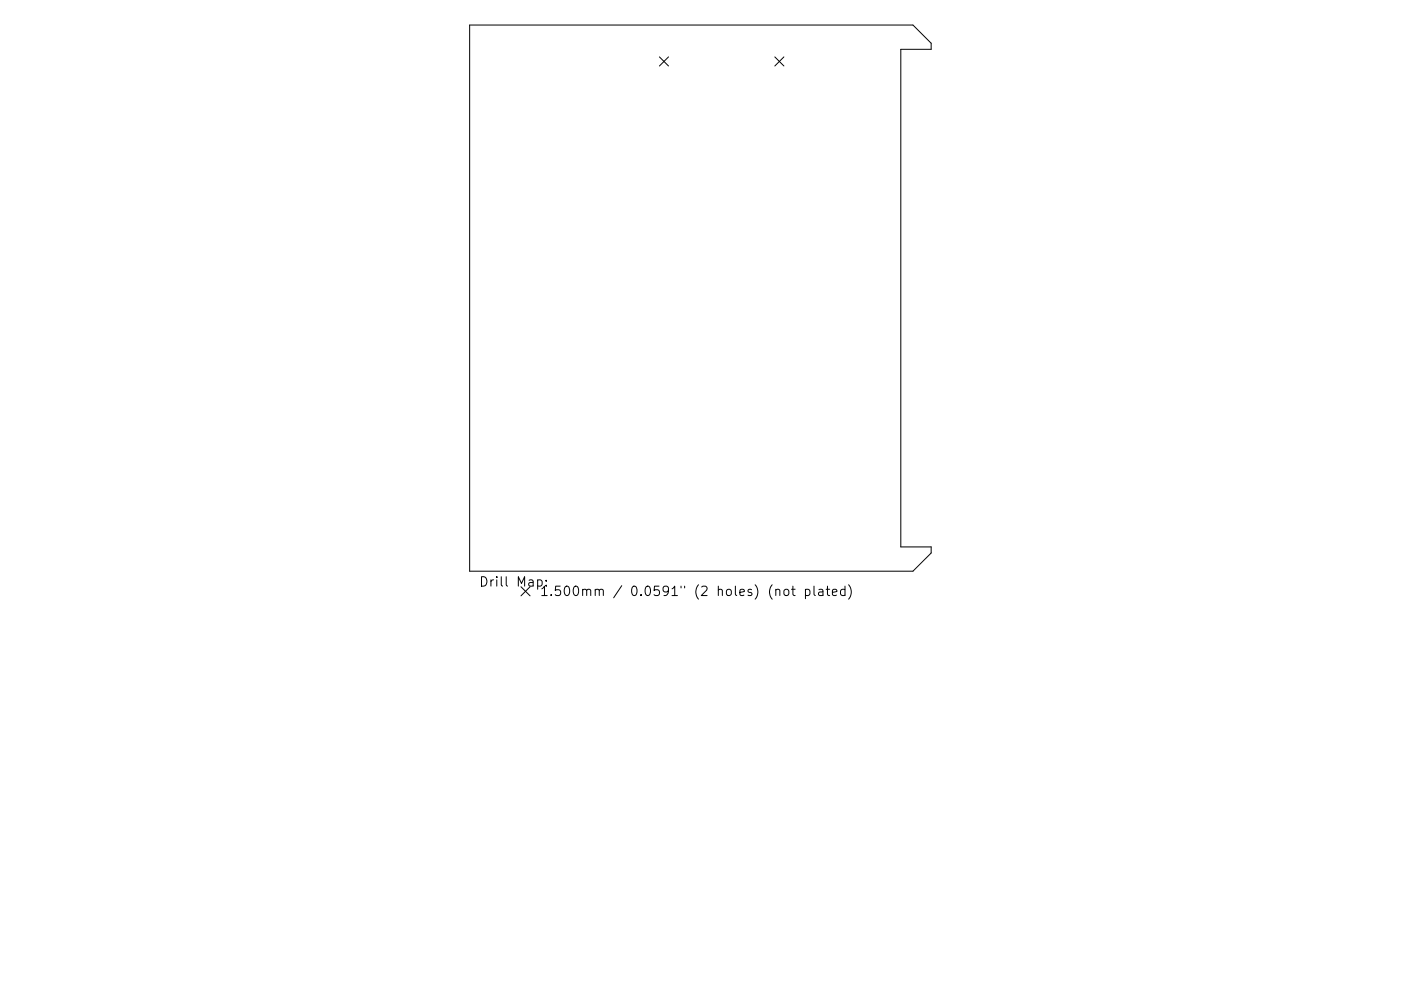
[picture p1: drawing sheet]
<svg xmlns="http://www.w3.org/2000/svg" width="297mm" height="210mm" viewBox="0 0 297 210" stroke-linecap="round" stroke-linejoin="round" font-family="sans-serif">
<defs><g id="words">
<g font-size="2.8">
<text x="101.5" y="125.1">Drill</text>
<text x="109.5" y="125.1">Map:</text>
<text x="114.4" y="127.1">1.500mm</text>
<text x="133.8" y="127.1">0.0591&quot;</text>
<text x="147.6" y="127.1">(2</text>
<text x="152.5" y="127.1">holes)</text>
<text x="163.6" y="127.1">(not</text>
<text x="171.4" y="127.1">plated)</text>
</g>
</g></defs>
<path d="M99.6 5.3h94l3.8 3.9v1.3h-6.4v105.5h6.4v1.3l-3.8 3.9h-94zM139.8 12.1l1.9 1.9M141.7 12.1l-1.9 1.9M164.3 12.1l1.9 1.9M166.2 12.1l-1.9 1.9M107.3 122.4v1.7l.3 .3M126.2 125.2a.5 .5 0 0 1 .9 .1v1.1M127.1 125.3l.2-.3 .5 .1 .1 1.3M131.8 124.3l-1.7 2.5M144.4 124.4v.3M145.2 124.4v.3" fill="none" stroke="#000" stroke-width=".21"/>
<use href="#words"/>
</svg>
